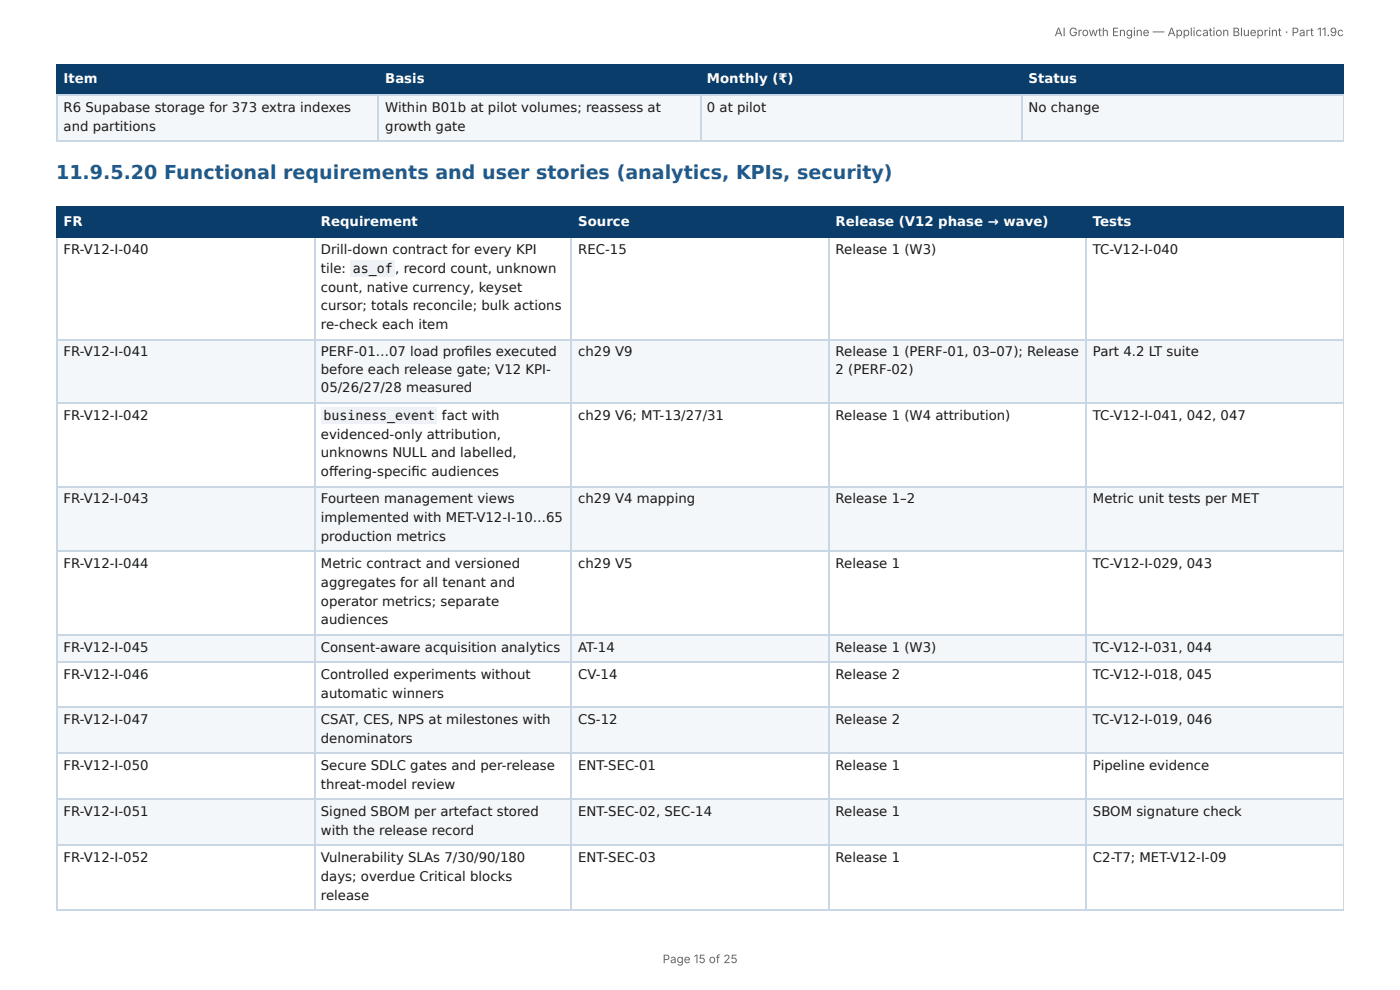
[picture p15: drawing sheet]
<svg xmlns="http://www.w3.org/2000/svg" width="297mm" height="210mm" viewBox="0 0 297 210" stroke-linecap="round" stroke-linejoin="round" font-family="sans-serif">
<defs><g id="words">
<text font-size="4.1" fill="#1f5a8c" x="11.9" y="38.1">11.9.5.20 Functional requirements and user stories (analytics, KPIs, security)</text>
<g font-size="2.8" fill="#fff">
<text x="13.5" y="17.7">Item</text>
<text x="81.8" y="17.7">Basis</text>
<text x="150.2" y="17.7">Monthly (₹)</text>
<text x="218.5" y="17.7">Status</text>
<text x="13.5" y="47.9">FR</text>
<text x="68.2" y="47.9">Requirement</text>
<text x="122.8" y="47.9">Source</text>
<text x="177.5" y="47.9">Release (V12 phase → wave)</text>
<text x="232.1" y="47.9">Tests</text>
</g>
<g font-size="2.8" fill="#1a1a1a">
<text x="13.5" y="23.8">R6 Supabase storage for 373 extra indexes</text>
<text x="81.8" y="23.8">Within B01b at pilot volumes; reassess at</text>
<text x="150.2" y="23.8">0 at pilot</text>
<text x="218.5" y="23.8">No change</text>
<text x="13.5" y="27.8">and partitions</text>
<text x="81.8" y="27.8">growth gate</text>
<text x="13.5" y="54">FR-V12-I-040</text>
<text x="68.2" y="54">Drill-down contract for every KPI</text>
<text x="122.8" y="54">REC-15</text>
<text x="177.5" y="54">Release 1 (W3)</text>
<text x="232.1" y="54">TC-V12-I-040</text>
<text x="68.2" y="57.9">tile:</text>
<text x="74.9" y="57.9">as_of</text>
<text x="84" y="57.9">, record count, unknown</text>
<text x="68.2" y="61.9">count, native currency, keyset</text>
<text x="68.2" y="65.9">cursor; totals reconcile; bulk actions</text>
<text x="68.2" y="69.9">re-check each item</text>
<text x="13.5" y="75.7">FR-V12-I-041</text>
<text x="68.2" y="75.7">PERF-01…07 load profi les executed</text>
<text x="122.8" y="75.7">ch29 V9</text>
<text x="177.5" y="75.7">Release 1 (PERF-01, 03–07); Release</text>
<text x="232.1" y="75.7">Part 4.2 LT suite</text>
<text x="68.2" y="79.4">before each release gate; V12 KPI-</text>
<text x="68.2" y="83.3">05/26/27/28 measured</text>
<text x="177.5" y="79.4">2 (PERF-02)</text>
<text x="13.5" y="89.2">FR-V12-I-042</text>
<text x="68.7" y="89.2">business_event</text>
<text x="93.9" y="89.2">fact with</text>
<text x="122.8" y="89.2">ch29 V6; MT-13/27/31</text>
<text x="177.5" y="89.2">Release 1 (W4 attribution)</text>
<text x="232.1" y="89.2">TC-V12-I-041, 042, 047</text>
<text x="68.2" y="93.1">evidenced-only attribution,</text>
<text x="68.2" y="97.1">unknowns NULL and labelled,</text>
<text x="68.2" y="101.1">off ering-specifi c audiences</text>
<text x="13.5" y="106.9">FR-V12-I-043</text>
<text x="68.2" y="106.9">Fourteen management views</text>
<text x="122.8" y="106.9">ch29 V4 mapping</text>
<text x="177.5" y="106.9">Release 1–2</text>
<text x="232.1" y="106.9">Metric unit tests per MET</text>
<text x="68.2" y="110.9">implemented with MET-V12-I-10…65</text>
<text x="68.2" y="114.8">production metrics</text>
<text x="13.5" y="120.7">FR-V12-I-044</text>
<text x="68.2" y="120.7">Metric contract and versioned</text>
<text x="68.2" y="124.6">aggregates for all tenant and</text>
<text x="122.8" y="120.7">ch29 V5</text>
<text x="177.5" y="120.7">Release 1</text>
<text x="232.1" y="120.7">TC-V12-I-029, 043</text>
<text x="68.2" y="128.6">operator metrics; separate</text>
<text x="68.2" y="132.6">audiences</text>
<text x="13.5" y="138.4">FR-V12-I-045</text>
<text x="68.2" y="138.4">Consent-aware acquisition analytics</text>
<text x="122.8" y="138.4">AT-14</text>
<text x="177.5" y="138.4">Release 1 (W3)</text>
<text x="232.1" y="138.4">TC-V12-I-031, 044</text>
<text x="13.5" y="144.2">FR-V12-I-046</text>
<text x="68.2" y="144.2">Controlled experiments without</text>
<text x="68.2" y="148.2">automatic winners</text>
<text x="122.8" y="144.2">CV-14</text>
<text x="177.5" y="144.2">Release 2</text>
<text x="232.1" y="144.2">TC-V12-I-018, 045</text>
<text x="13.5" y="153.7">FR-V12-I-047</text>
<text x="68.2" y="153.7">CSAT, CES, NPS at milestones with</text>
<text x="122.8" y="153.7">CS-12</text>
<text x="177.5" y="153.7">Release 2</text>
<text x="232.1" y="153.7">TC-V12-I-019, 046</text>
<text x="68.2" y="157.7">denominators</text>
<text x="13.5" y="163.5">FR-V12-I-050</text>
<text x="68.2" y="163.5">Secure SDLC gates and per-release</text>
<text x="68.2" y="167.5">threat-model review</text>
<text x="122.8" y="163.5">ENT-SEC-01</text>
<text x="177.5" y="163.5">Release 1</text>
<text x="232.1" y="163.5">Pipeline evidence</text>
<text x="13.5" y="173.3">FR-V12-I-051</text>
<text x="68.2" y="173.3">Signed SBOM per artefact stored</text>
<text x="122.8" y="173.3">ENT-SEC-02, SEC-14</text>
<text x="177.5" y="173.3">Release 1</text>
<text x="232.1" y="173.3">SBOM signature check</text>
<text x="68.2" y="177.3">with the release record</text>
<text x="13.5" y="183.1">FR-V12-I-052</text>
<text x="68.2" y="183.1">Vulnerability SLAs 7/30/90/180</text>
<text x="122.8" y="183.1">ENT-SEC-03</text>
<text x="177.5" y="183.1">Release 1</text>
<text x="232.1" y="183.1">C2-T7; MET-V12-I-09</text>
<text x="68.2" y="187.1">days; overdue Critical blocks</text>
<text x="68.2" y="191">release</text>
</g>
<g font-size="2.5" fill="#666">
<text x="224" y="7.7">AI Growth Engine — Application Blueprint · Part 11.9c</text>
<text x="140.7" y="204.5">Page 15 of 25</text>
</g>
</g></defs>
<g fill="#0b3d6b">
<path d="M12.2 14h68.2v6.1h-68.2z"/>
<path d="M80.4 14h68.3v6.1h-68.3z"/>
<path d="M148.7 14h68.3v6.1h-68.3z"/>
<path d="M217 14h68.4v6.1h-68.4z"/>
</g>
<g fill="#f4f7fa">
<path d="M12.2 20.1h68.2v9.8h-68.2z"/>
<path d="M80.4 20.1h68.3v9.8h-68.3z"/>
<path d="M148.7 20.1h68.3v9.8h-68.3z"/>
<path d="M217 20.1h68.4v9.8h-68.4z"/>
</g>
<path d="M11.9 13.9h273.5M12 13.8v6.6M80.3 13.8v6.6M148.8 13.8v6.6M217.1 13.8v6.6M11.9 20.2h273.5" fill="none" stroke="#0b3d6b" stroke-width=".26"/>
<path d="M285.3 13.8v6.6" fill="none" stroke="#0b3d6b" stroke-width=".21"/>
<path d="M11.9 20.2h273.5M11.9 30h273.5M12 20.4v9.8M80.3 20.4v9.8M148.8 20.4v9.8M217.1 20.4v9.8" fill="none" stroke="#c9d6e3" stroke-width=".26"/>
<path d="M285.3 20.4v9.8" fill="none" stroke="#c9d6e3" stroke-width=".21"/>
<g fill="#0b3d6b">
<path d="M12.2 43.9h54.5v6.4h-54.5z"/>
<path d="M66.7 43.9h54.7v6.4h-54.7z"/>
<path d="M121.4 43.9h54.5v6.4h-54.5z"/>
<path d="M175.9 43.9h54.8v6.4h-54.8z"/>
<path d="M230.7 43.9h54.7v6.4h-54.7z"/>
</g>
<g fill="#f4f7fa">
<path d="M12.2 72h54.5v13.7h-54.5z"/>
<path d="M66.7 72h54.7v13.7h-54.7z"/>
<path d="M121.4 72h54.5v13.7h-54.5z"/>
<path d="M175.9 72h54.8v13.7h-54.8z"/>
<path d="M230.7 72h54.7v13.7h-54.7z"/>
<path d="M12.2 103.5h54.5v13.4h-54.5z"/>
<path d="M66.7 103.5h54.7v13.4h-54.7z"/>
<path d="M121.4 103.5h54.5v13.4h-54.5z"/>
<path d="M175.9 103.5h54.8v13.4h-54.8z"/>
<path d="M230.7 103.5h54.7v13.4h-54.7z"/>
<path d="M12.2 134.7h54.5v5.8h-54.5z"/>
<path d="M66.7 134.7h54.7v5.8h-54.7z"/>
<path d="M121.4 134.7h54.5v5.8h-54.5z"/>
<path d="M175.9 134.7h54.8v5.8h-54.8z"/>
<path d="M230.7 134.7h54.7v5.8h-54.7z"/>
<path d="M12.2 150.3h54.5v9.8h-54.5z"/>
<path d="M66.7 150.3h54.7v9.8h-54.7z"/>
<path d="M121.4 150.3h54.5v9.8h-54.5z"/>
<path d="M175.9 150.3h54.8v9.8h-54.8z"/>
<path d="M230.7 150.3h54.7v9.8h-54.7z"/>
<path d="M12.2 169.9h54.5v9.8h-54.5z"/>
<path d="M66.7 169.9h54.7v9.8h-54.7z"/>
<path d="M121.4 169.9h54.5v9.8h-54.5z"/>
<path d="M175.9 169.9h54.8v9.8h-54.8z"/>
<path d="M230.7 169.9h54.7v9.8h-54.7z"/>
</g>
<path d="M11.9 44.1h273.5M11.9 50.4h273.5M12 43.9v6.6M66.8 43.9v6.6M121.3 43.9v6.6M176.1 43.9v6.6M230.6 43.9v6.6" fill="none" stroke="#0b3d6b" stroke-width=".26"/>
<path d="M285.3 43.9v6.6" fill="none" stroke="#0b3d6b" stroke-width=".21"/>
<g fill="none" stroke="#c9d6e3" stroke-width=".26">
<path d="M12 50.5v142.6M66.8 50.5v142.6M121.3 50.5v142.6M176.1 50.5v142.6M230.6 50.5v142.6M11.9 72.1h273.5M11.9 85.6h273.5M11.9 103.3h273.5M11.9 117.1h273.5M11.9 134.8h273.5M11.9 140.6h273.5M11.9 150.2h273.5"/>
<path d="M11.9 159.9h273.5M11.9 169.7h273.5M11.9 179.5h273.5M11.9 193.3h273.5"/>
</g>
<path d="M285.3 50.5v142.6" fill="none" stroke="#c9d6e3" stroke-width=".21"/>
<g fill="#eef2f6">
<path d="M74.3 55.3h9.6v3.4h-9.6z"/>
<path d="M68.3 86.5h24.6v3.5h-24.6z"/>
</g>
<use href="#words"/>
</svg>
